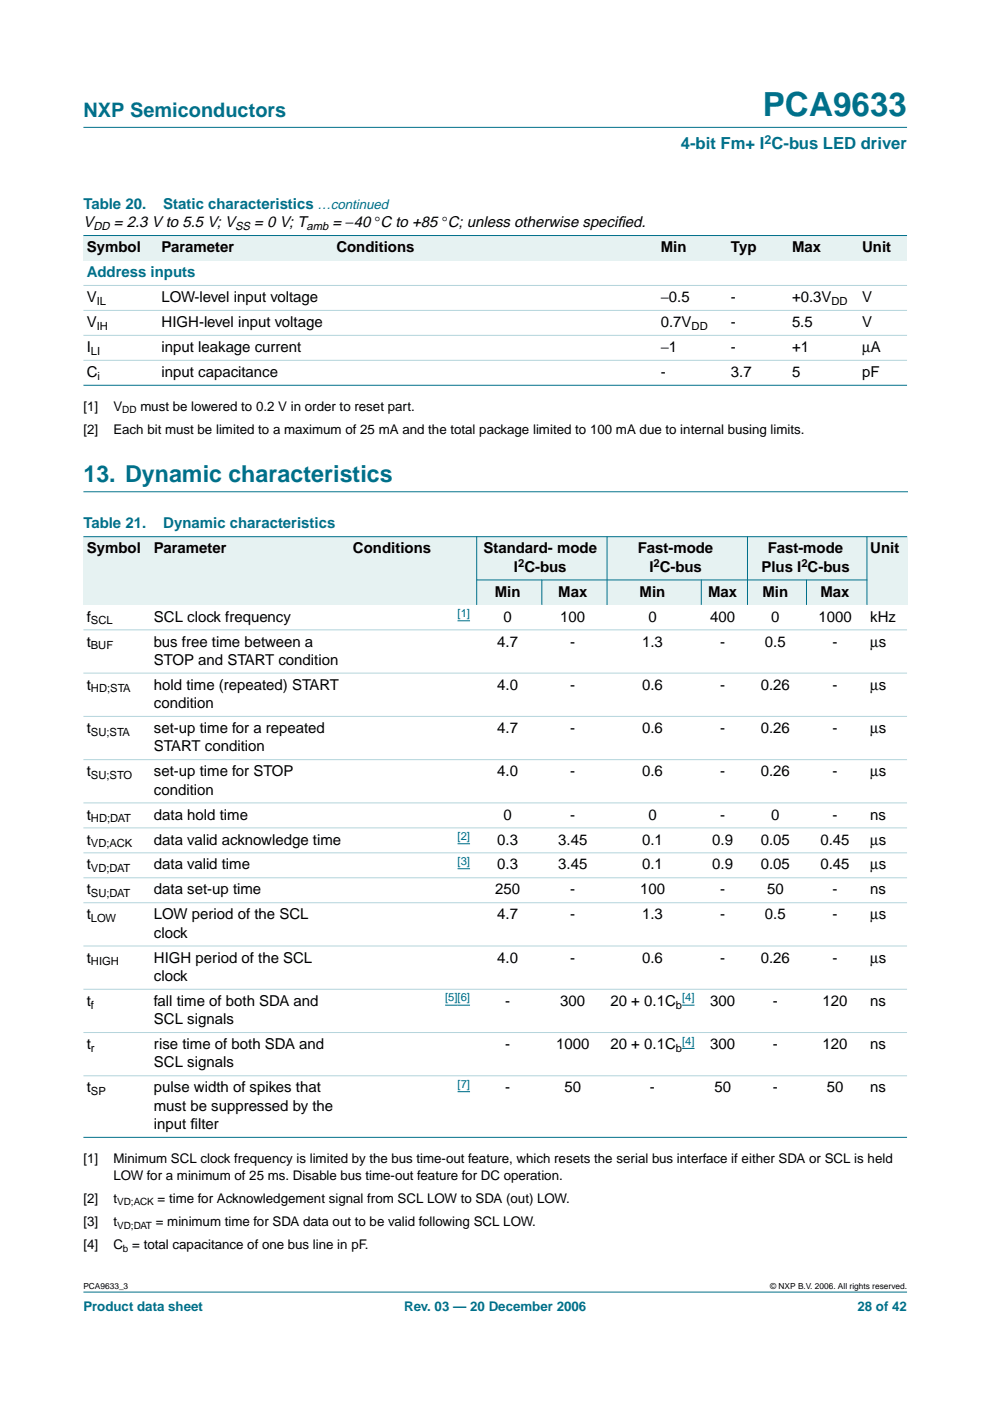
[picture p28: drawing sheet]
<svg xmlns="http://www.w3.org/2000/svg" width="210mm" height="297mm" viewBox="0 0 210 297" stroke-linecap="round" stroke-linejoin="round" font-family="sans-serif">
<defs><g id="words">
<text font-size="7.1" fill="#00708a" x="161.7" y="24.7">PCA9633</text>
<text font-size="4.9" fill="#00708a" x="17.7" y="102.3">13. Dynamic characteristics</text>
<text font-size="4.2" fill="#00708a" x="17.7" y="24.9">NXP Semiconductors</text>
<text font-size="3.5" fill="#00708a" x="144.4" y="31.6">4-bit Fm+ I C-bus LED driver</text>
<g font-size="3.2" fill="#00708a">
<text x="17.7" y="44.3">Table 20.</text>
<text x="34.6" y="44.3">Static characteristics …continued</text>
<text x="18.4" y="58.8">Address inputs</text>
<text x="17.7" y="112">Table 21.</text>
<text x="34.6" y="112">Dynamic characteristics</text>
</g>
<g font-size="3.2">
<text x="17.7" y="48.2">V</text>
<text x="18.4" y="53.5">Symbol</text>
<text x="24.1" y="48.2">= 2.3 V to 5.5 V; V</text>
<text x="34.3" y="53.5">Parameter</text>
<text x="53.9" y="48.2">= 0 V; T</text>
<text x="70.5" y="48.2">= −40 °C to +85 °C; unless otherwise specif</text>
<text x="71.3" y="53.5">Conditions</text>
<text x="130.9" y="48.2">ied.</text>
<text x="140.1" y="53.5">Min</text>
<text x="155" y="53.5">Typ</text>
<text x="167.9" y="53.5">Max</text>
<text x="182.8" y="53.5">Unit</text>
<text x="18.4" y="64">V</text>
<text x="34.3" y="64">LOW-level input voltage</text>
<text x="140.1" y="64">−0.5</text>
<text x="155" y="64">-</text>
<text x="167.9" y="64">+0.3V</text>
<text x="182.8" y="64">V</text>
<text x="18.4" y="69.3">V</text>
<text x="34.3" y="69.3">HIGH-level input voltage</text>
<text x="140.1" y="69.3">0.7V</text>
<text x="155" y="69.3">-</text>
<text x="167.9" y="69.3">5.5</text>
<text x="182.8" y="69.3">V</text>
<text x="18.4" y="74.6">I</text>
<text x="34.3" y="74.6">input leakage current</text>
<text x="140.1" y="74.6">−1</text>
<text x="155" y="74.6">-</text>
<text x="167.9" y="74.6">+1</text>
<text x="182.8" y="74.6">µA</text>
<text x="18.4" y="79.9">C</text>
<text x="34.3" y="79.9">input capacitance</text>
<text x="140.1" y="79.9">-</text>
<text x="155" y="79.9">3.7</text>
<text x="167.9" y="79.9">5</text>
<text x="182.8" y="79.9">pF</text>
<text x="18.4" y="117.3">Symbol</text>
<text x="32.6" y="117.3">Parameter</text>
<text x="74.8" y="117.3">Conditions</text>
<text x="102.5" y="117.3">Standard- mode</text>
<text x="135.3" y="117.3">Fast-mode</text>
<text x="162.8" y="117.3">Fast-mode</text>
<text x="184.5" y="117.3">Unit</text>
<text x="109" y="121.2">I C-bus</text>
<text x="137.7" y="121.2">I C-bus</text>
<text x="161.4" y="121.2">Plus I C-bus</text>
<text x="18.4" y="131.8">f</text>
<text x="32.6" y="131.8">SCL clock frequency</text>
<text x="104.9" y="126.5">Min</text>
<text x="106.7" y="131.8">0</text>
<text x="118.4" y="126.5">Max</text>
<text x="118.8" y="131.8">100</text>
<text x="135.6" y="126.5">Min</text>
<text x="137.5" y="131.8">0</text>
<text x="150.1" y="126.5">Max</text>
<text x="150.6" y="131.8">400</text>
<text x="161.7" y="126.5">Min</text>
<text x="163.5" y="131.8">0</text>
<text x="173.5" y="131.8">1000</text>
<text x="174" y="126.5">Max</text>
<text x="184.5" y="131.8">kHz</text>
<text x="18.4" y="137.1">t</text>
<text x="32.6" y="137.1">bus free time between a</text>
<text x="105.4" y="137.1">4.7</text>
<text x="120.9" y="137.1">-</text>
<text x="136.1" y="137.1">1.3</text>
<text x="152.7" y="137.1">-</text>
<text x="162.2" y="137.1">0.5</text>
<text x="176.5" y="137.1">-</text>
<text x="184.5" y="137.1">µs</text>
<text x="32.6" y="141">STOP and START condition</text>
<text x="18.4" y="146.2">t</text>
<text x="32.6" y="146.2">hold time (repeated) START</text>
<text x="105.4" y="146.2">4.0</text>
<text x="120.9" y="146.2">-</text>
<text x="136.1" y="146.2">0.6</text>
<text x="152.7" y="146.2">-</text>
<text x="161.3" y="146.2">0.26</text>
<text x="176.5" y="146.2">-</text>
<text x="184.5" y="146.2">µs</text>
<text x="18.4" y="155.4">t</text>
<text x="32.6" y="150.1">condition</text>
<text x="32.6" y="155.4">set-up time for a repeated</text>
<text x="105.4" y="155.4">4.7</text>
<text x="120.9" y="155.4">-</text>
<text x="136.1" y="155.4">0.6</text>
<text x="152.7" y="155.4">-</text>
<text x="161.3" y="155.4">0.26</text>
<text x="176.5" y="155.4">-</text>
<text x="184.5" y="155.4">µs</text>
<text x="32.6" y="159.3">START condition</text>
<text x="18.4" y="164.6">t</text>
<text x="32.6" y="164.6">set-up time for STOP</text>
<text x="105.4" y="164.6">4.0</text>
<text x="120.9" y="164.6">-</text>
<text x="136.1" y="164.6">0.6</text>
<text x="152.7" y="164.6">-</text>
<text x="161.3" y="164.6">0.26</text>
<text x="176.5" y="164.6">-</text>
<text x="184.5" y="164.6">µs</text>
<text x="18.4" y="173.8">t</text>
<text x="32.6" y="168.5">condition</text>
<text x="32.6" y="173.8">data hold time</text>
<text x="106.7" y="173.8">0</text>
<text x="120.9" y="173.8">-</text>
<text x="137.5" y="173.8">0</text>
<text x="152.7" y="173.8">-</text>
<text x="163.5" y="173.8">0</text>
<text x="176.5" y="173.8">-</text>
<text x="184.5" y="173.8">ns</text>
<text x="18.4" y="179.1">t</text>
<text x="32.6" y="179.1">data valid acknowledge time</text>
<text x="105.4" y="179.1">0.3</text>
<text x="118.4" y="179.1">3.45</text>
<text x="136.1" y="179.1">0.1</text>
<text x="151" y="179.1">0.9</text>
<text x="161.3" y="179.1">0.05</text>
<text x="174" y="179.1">0.45</text>
<text x="184.5" y="179.1">µs</text>
<text x="18.4" y="184.3">t</text>
<text x="32.6" y="184.3">data valid time</text>
<text x="105.4" y="184.3">0.3</text>
<text x="118.4" y="184.3">3.45</text>
<text x="136.1" y="184.3">0.1</text>
<text x="151" y="184.3">0.9</text>
<text x="161.3" y="184.3">0.05</text>
<text x="174" y="184.3">0.45</text>
<text x="184.5" y="184.3">µs</text>
<text x="18.4" y="189.6">t</text>
<text x="32.6" y="189.6">data set-up time</text>
<text x="105" y="189.6">250</text>
<text x="120.9" y="189.6">-</text>
<text x="135.7" y="189.6">100</text>
<text x="152.7" y="189.6">-</text>
<text x="162.6" y="189.6">50</text>
<text x="176.5" y="189.6">-</text>
<text x="184.5" y="189.6">ns</text>
<text x="18.4" y="194.9">t</text>
<text x="32.6" y="194.9">LOW period of the SCL</text>
<text x="105.4" y="194.9">4.7</text>
<text x="120.9" y="194.9">-</text>
<text x="136.1" y="194.9">1.3</text>
<text x="152.7" y="194.9">-</text>
<text x="162.2" y="194.9">0.5</text>
<text x="176.5" y="194.9">-</text>
<text x="184.5" y="194.9">µs</text>
<text x="32.6" y="198.8">clock</text>
<text x="18.4" y="204.1">t</text>
<text x="32.6" y="204.1">HIGH period of the SCL</text>
<text x="32.6" y="208">clock</text>
<text x="105.4" y="204.1">4.0</text>
<text x="120.9" y="204.1">-</text>
<text x="136.1" y="204.1">0.6</text>
<text x="152.7" y="204.1">-</text>
<text x="161.3" y="204.1">0.26</text>
<text x="176.5" y="204.1">-</text>
<text x="184.5" y="204.1">µs</text>
<text x="18.4" y="213.3">t</text>
<text x="32.6" y="213.3">fall time of both SDA and</text>
<text x="107.1" y="213.3">-</text>
<text x="118.8" y="213.3">300</text>
<text x="129.4" y="213.3">20 + 0.1C</text>
<text x="150.6" y="213.3">300</text>
<text x="163.9" y="213.3">-</text>
<text x="174.4" y="213.3">120</text>
<text x="184.5" y="213.3">ns</text>
<text x="32.6" y="217.2">SCL signals</text>
<text x="18.4" y="222.4">t</text>
<text x="32.6" y="222.4">rise time of both SDA and</text>
<text x="32.6" y="226.3">SCL signals</text>
<text x="107.1" y="222.4">-</text>
<text x="117.9" y="222.4">1000</text>
<text x="129.4" y="222.4">20 + 0.1C</text>
<text x="150.6" y="222.4">300</text>
<text x="163.9" y="222.4">-</text>
<text x="174.4" y="222.4">120</text>
<text x="184.5" y="222.4">ns</text>
<text x="18.4" y="231.6">t</text>
<text x="32.6" y="231.6">pulse width of spikes that</text>
<text x="107.1" y="231.6">-</text>
<text x="119.7" y="231.6">50</text>
<text x="137.8" y="231.6">-</text>
<text x="151.5" y="231.6">50</text>
<text x="163.9" y="231.6">-</text>
<text x="175.3" y="231.6">50</text>
<text x="184.5" y="231.6">ns</text>
<text x="32.6" y="235.5">must be suppressed by the</text>
<text x="32.6" y="239.4">input f</text>
<text x="40.4" y="239.4">ilter</text>
</g>
<g font-size="2.8">
<text x="17.7" y="87.1">[1]</text>
<text x="24" y="87.1">V</text>
<text x="29.8" y="87.1">must be lowered to 0.2 V in order to reset part.</text>
<text x="17.7" y="92">[2]</text>
<text x="24" y="92">Each bit must be limited to a maximum of 25 mA and the total package limited to 100 mA due to internal busing limits.</text>
<text x="17.7" y="246.6">[1]</text>
<text x="24" y="246.6">Minimum SCL clock frequency is limited by the bus time-out feature, which resets the serial bus interface if either SDA or SCL is held</text>
<text x="24" y="250.1">LOW for a minimum of 25 ms. Disable bus time-out feature for DC operation.</text>
<text x="17.7" y="255">[2]</text>
<text x="24" y="255">t</text>
<text x="33.4" y="255">= time for Acknowledgement signal from SCL LOW to SDA (out) LOW.</text>
<text x="17.7" y="260">[3]</text>
<text x="24" y="260">t</text>
<text x="33" y="260">= minimum time for SDA data out to be valid following SCL LOW.</text>
<text x="17.7" y="264.9">[4]</text>
<text x="24" y="264.9">C = total capacitance of one bus line in pF.</text>
</g>
<g font-size="2.8" fill="#00708a">
<text x="17.7" y="278">Product data sheet</text>
<text x="85.7" y="278">Rev. 03 — 20 December 2006</text>
<text x="181.8" y="278">28 of 42</text>
</g>
<text font-size="2.6" fill="#00708a" x="162.1" y="30.5">2</text>
<g font-size="2.4">
<text x="19.8" y="48.7">DD</text>
<text x="49.9" y="48.7">SS</text>
<text x="65" y="48.7">amb</text>
<text x="20.5" y="64.6">IL</text>
<text x="176.3" y="64.6">DD</text>
<text x="20.5" y="69.9">IH</text>
<text x="146.6" y="69.9">DD</text>
<text x="19.3" y="75.2">LI</text>
<text x="20.7" y="80.5">i</text>
<text x="109.9" y="120.2">2</text>
<text x="138.6" y="120.2">2</text>
<text x="169.9" y="120.2">2</text>
<text x="19.3" y="132.4">SCL</text>
<text x="19.3" y="137.6">BUF</text>
<text x="19.3" y="146.8">HD;STA</text>
<text x="19.3" y="156">SU;STA</text>
<text x="19.3" y="165.2">SU;STO</text>
<text x="19.3" y="174.3">HD;DAT</text>
<text x="19.3" y="179.6">VD;ACK</text>
<text x="19.3" y="184.9">VD;DAT</text>
<text x="19.3" y="190.2">SU;DAT</text>
<text x="19.3" y="195.5">LOW</text>
<text x="19.3" y="204.7">HIGH</text>
<text x="19.3" y="213.8">f</text>
<text x="143.3" y="213.8">b</text>
<text x="19.3" y="223">r</text>
<text x="143.3" y="223">b</text>
<text x="19.3" y="232.2">SP</text>
</g>
<g font-size="2.4" fill="#00f">
<text x="97" y="130.8">[1]</text>
<text x="97" y="178.1">[2]</text>
<text x="97" y="183.4">[3]</text>
<text x="94.4" y="212.3">[5][6]</text>
<text x="144.6" y="212.3">[4]</text>
<text x="144.6" y="221.5">[4]</text>
<text x="97" y="230.7">[7]</text>
</g>
<g font-size="2.1">
<text x="25.9" y="87.6">DD</text>
<text x="24.8" y="255.5">VD;ACK</text>
<text x="24.8" y="260.5">VD;DAT</text>
<text x="26.1" y="265.4">b</text>
</g>
<g font-size="1.8">
<text x="17.7" y="273.4">PCA9633_3</text>
<text x="163.3" y="273.4">© NXP B.V. 2006. All rights reserved.</text>
</g>
</g></defs>
<g fill="#00708a" stroke="#00708a" stroke-width=".21">
<path d="M17.7 273.9h174.6z"/>
<path d="M17.7 27h174.6z"/>
</g>
<path d="M17.7 104.3h174.7" fill="none" stroke="#00708a" stroke-width=".21"/>
<g fill="#e6f2f2">
<path d="M17.7 49.9h15.9v5.3h-15.9z" fill-rule="evenodd"/>
<path d="M33.6 49.9h37v5.3h-37z" fill-rule="evenodd"/>
<path d="M70.6 49.9h61.7v5.3h-61.7z" fill-rule="evenodd"/>
<path d="M132.3 49.9h7.1v5.3h-7.1z" fill-rule="evenodd"/>
<path d="M139.4 49.9h14.9v5.3h-14.9z" fill-rule="evenodd"/>
<path d="M154.3 49.9h12.9v5.3h-12.9z" fill-rule="evenodd"/>
<path d="M167.2 49.9h14.9v5.3h-14.9z" fill-rule="evenodd"/>
<path d="M182.1 49.9h10.2v5.3h-10.2z" fill-rule="evenodd"/>
</g>
<g fill="#00708a" stroke="#00708a" stroke-width=".21">
<path d="M17.7 49.9h174.6z"/>
<path d="M17.7 81.7h174.6z"/>
</g>
<g fill="#b3d4db" stroke="#b3d4db" stroke-width=".21">
<path d="M17.7 60.5h174.6z"/>
<path d="M17.7 65.8h174.6z"/>
<path d="M17.7 71.1h174.6z"/>
<path d="M17.7 76.4h174.6z"/>
</g>
<g fill="#e6f2f2">
<path d="M17.7 113.8h14.2v14.5h-14.2z" fill-rule="evenodd"/>
<path d="M31.9 113.8h42.2v14.5h-42.2z" fill-rule="evenodd"/>
<path d="M74.1 113.8h18.8v14.5h-18.8z" fill-rule="evenodd"/>
<path d="M92.9 113.8h8.2v14.5h-8.2z" fill-rule="evenodd"/>
<path d="M101.1 113.8h27.6v9.2h-27.6z" fill-rule="evenodd"/>
<path d="M128.7 113.8h29.8v9.2h-29.8z" fill-rule="evenodd"/>
<path d="M158.5 113.8h25.3v9.2h-25.3z" fill-rule="evenodd"/>
<path d="M183.8 113.8h8.5v14.5h-8.5z" fill-rule="evenodd"/>
<path d="M101.1 123h13.8v5.3h-13.8z" fill-rule="evenodd"/>
<path d="M114.9 123h13.8v5.3h-13.8z" fill-rule="evenodd"/>
<path d="M128.7 123h20v5.3h-20z" fill-rule="evenodd"/>
<path d="M148.7 123h9.8v5.3h-9.8z" fill-rule="evenodd"/>
<path d="M158.5 123h12.5v5.3h-12.5z" fill-rule="evenodd"/>
<path d="M171 123h12.8v5.3h-12.8z" fill-rule="evenodd"/>
</g>
<path d="M97 131.6h2.7M97 178.9h2.7M97 184.2h2.7M94.4 213.1h5.3M144.6 213.1h2.7M97 231.5h2.7M144.6 222.3h2.7" fill="none" stroke="#00f" stroke-width=".21"/>
<g fill="#00708a" stroke="#00708a" stroke-width=".21">
<path d="M101.1 113.7v14.6z"/>
<path d="M114.9 122.9v5.4z"/>
<path d="M128.7 113.7v14.6z"/>
<path d="M148.7 122.9v5.4z"/>
<path d="M158.5 113.7v14.6z"/>
<path d="M171 122.9v5.4z"/>
<path d="M183.8 113.7v14.6z"/>
<path d="M17.7 113.8h174.6z"/>
<path d="M101 123h82.9z"/>
<path d="M17.7 241.1h174.6z"/>
</g>
<g fill="#b3d4db" stroke="#b3d4db" stroke-width=".21">
<path d="M17.7 133.5h174.6z"/>
<path d="M17.7 142.7h174.6z"/>
<path d="M17.7 151.9h174.6z"/>
<path d="M17.7 161.1h174.6z"/>
<path d="M17.7 170.2h174.6z"/>
<path d="M17.7 175.5h174.6z"/>
<path d="M17.7 180.8h174.6z"/>
<path d="M17.7 186.1h174.6z"/>
<path d="M17.7 191.4h174.6z"/>
<path d="M17.7 200.6h174.6z"/>
<path d="M17.7 209.7h174.6z"/>
<path d="M17.7 218.9h174.6z"/>
<path d="M17.7 228.1h174.6z"/>
</g>
<use href="#words"/>
</svg>
